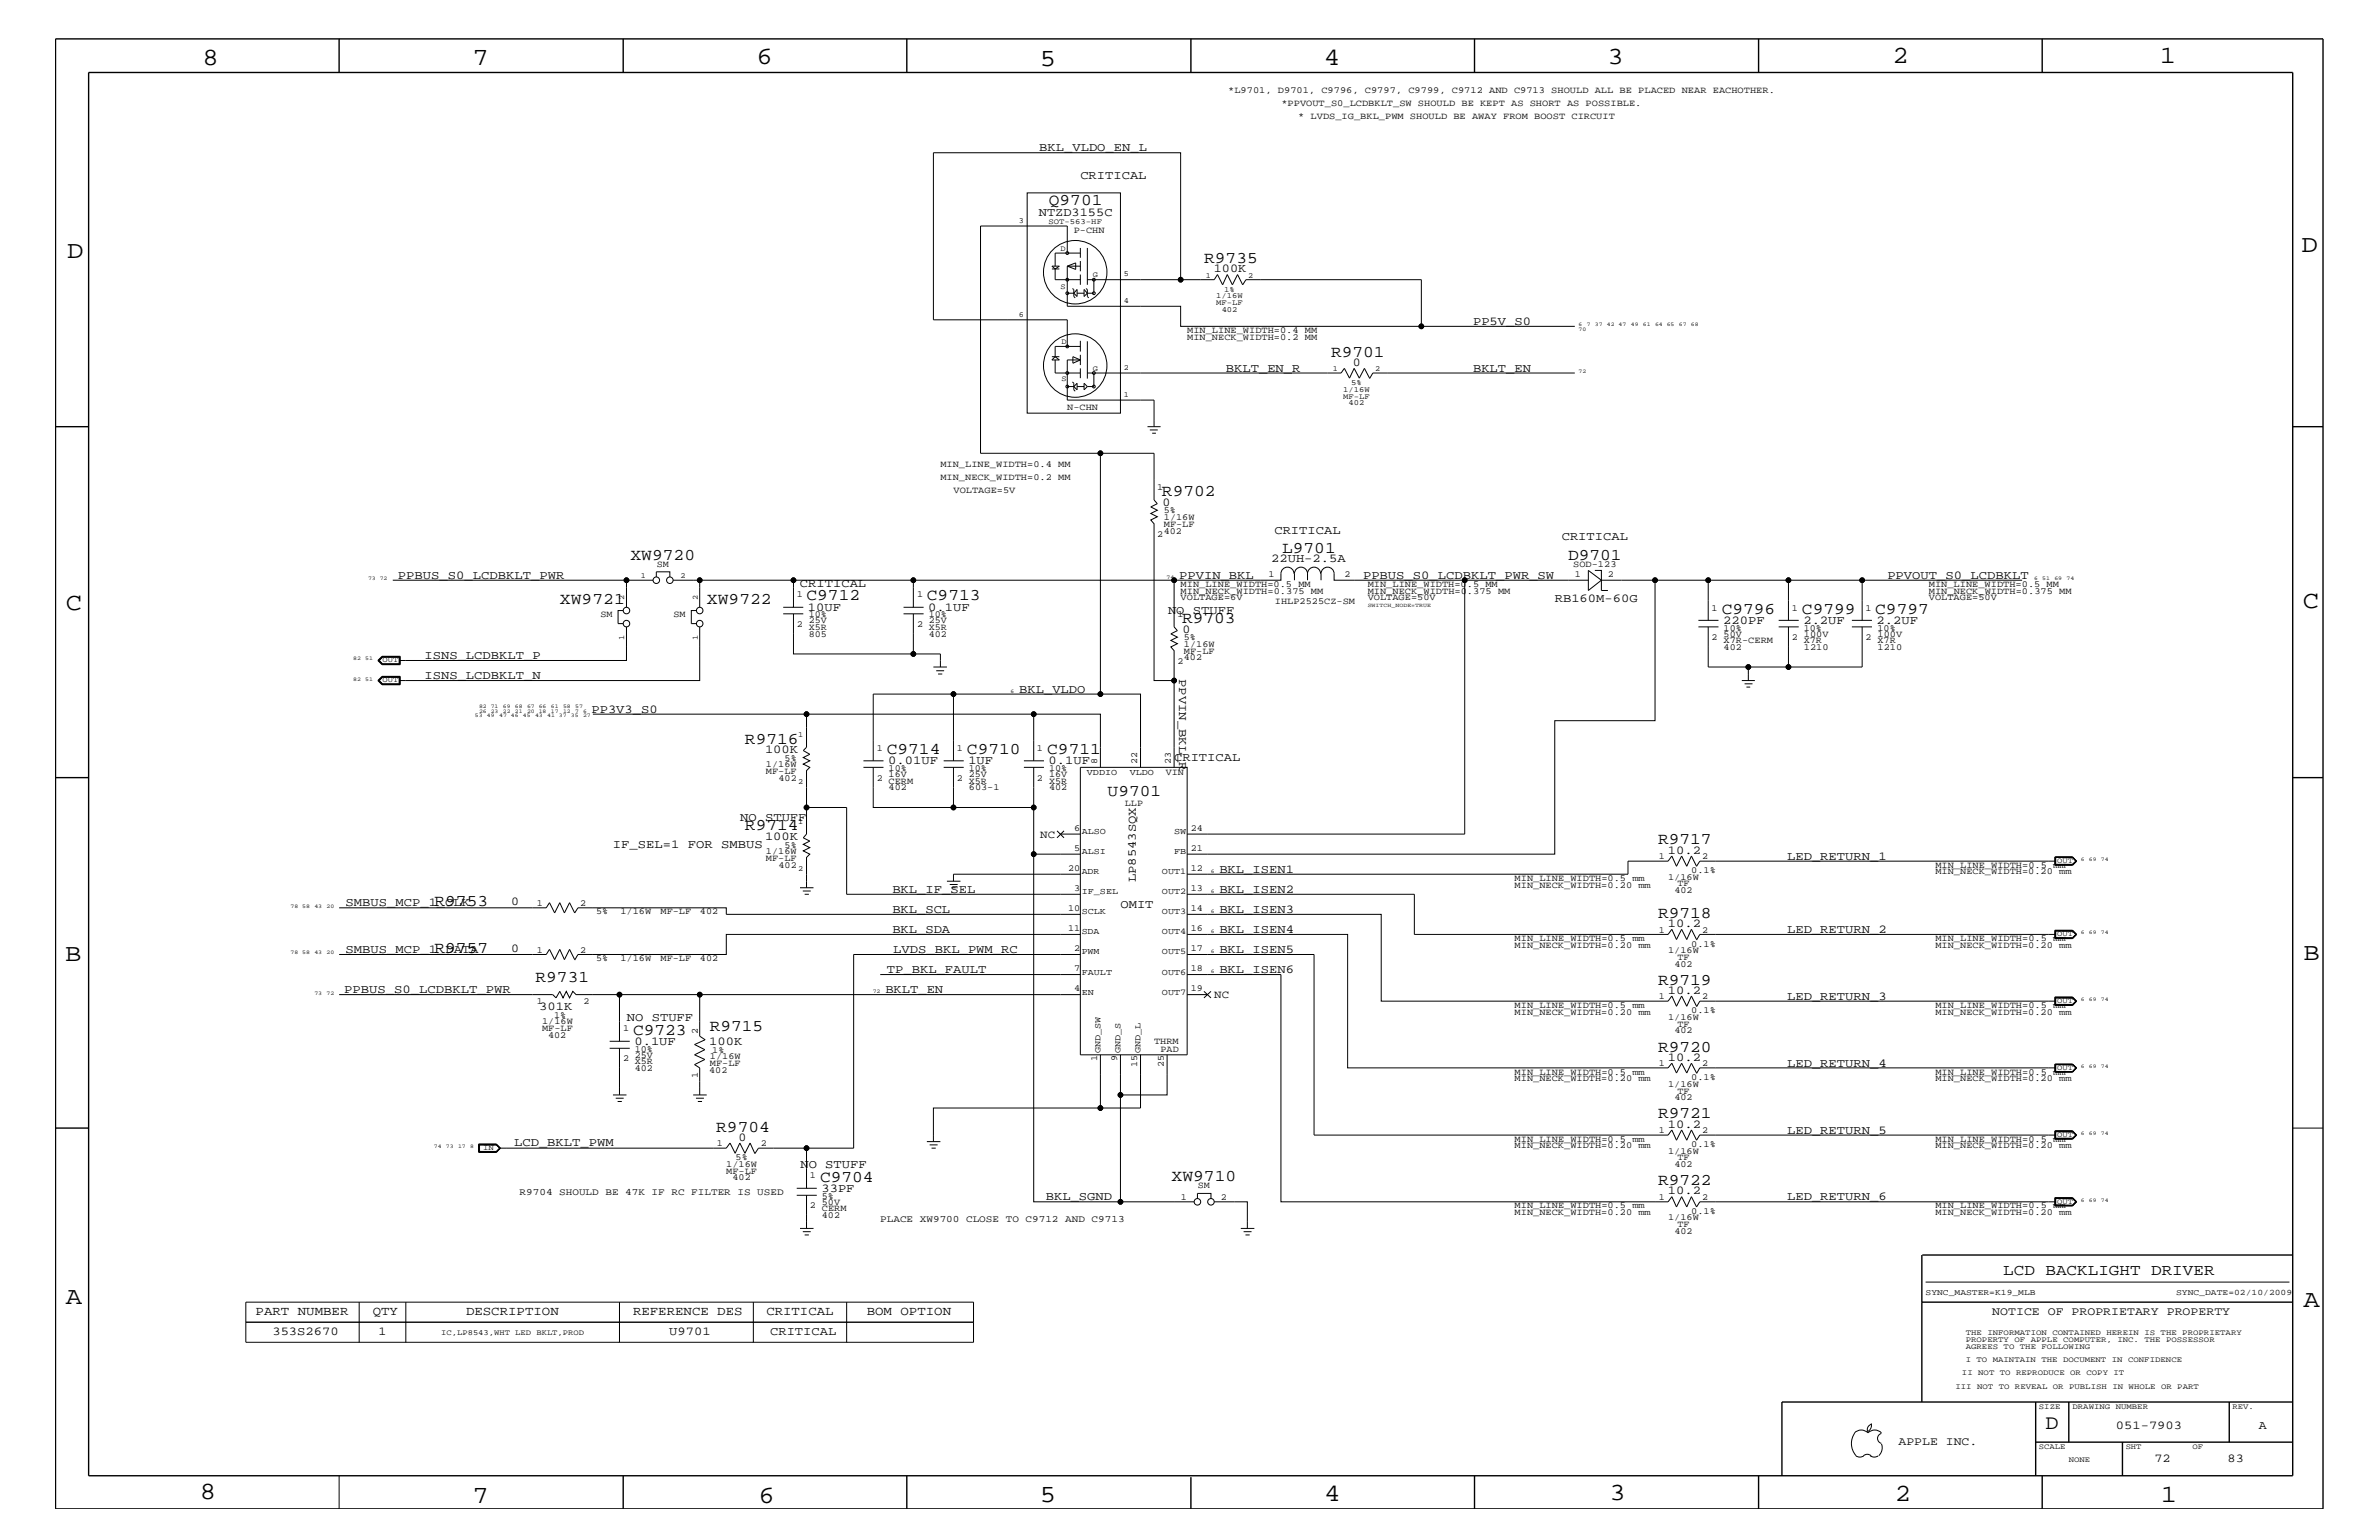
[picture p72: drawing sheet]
<svg xmlns="http://www.w3.org/2000/svg" width="432mm" height="279mm" viewBox="0 0 432 279" stroke-linecap="round" stroke-linejoin="round" font-family="sans-serif">
<defs><g id="words">
<g font-size="4.5">
<text x="36.7" y="11.7">8</text>
<text x="85.8" y="11.7">7</text>
<text x="137.3" y="11.5">6</text>
<text x="240.3" y="11.7">4</text>
<text x="291.8" y="11.5">3</text>
<text x="343.5" y="11.5">2</text>
<text x="392" y="11.5">1</text>
<text x="188.7" y="12.1">5</text>
<text x="12.2" y="46.8">D</text>
<text x="417.7" y="45.7">D</text>
<text x="11.9" y="110.6">C</text>
<text x="418" y="110.3">C</text>
<text x="11.9" y="174.3">B</text>
<text x="418.1" y="174.2">B</text>
<text x="11.9" y="236.7">A</text>
<text x="418.1" y="237.1">A</text>
<text x="36.2" y="271.9">8</text>
<text x="85.8" y="272.7">7</text>
<text x="137.7" y="272.7">6</text>
<text x="188.7" y="272.5">5</text>
<text x="240.4" y="272.3">4</text>
<text x="292.1" y="272.2">3</text>
<text x="343.9" y="272.3">2</text>
<text x="392.2" y="272.6">1</text>
</g>
<text font-size="3.7" x="371.3" y="259.3">D</text>
<g font-size="3">
<text x="190.4" y="37.2">Q9701</text>
<text x="218.6" y="47.7">R9735</text>
<text x="241.6" y="64.7">R9701</text>
<text x="210.9" y="90">R9702</text>
<text x="114.4" y="101.5">XW9720</text>
<text x="232.7" y="100.4">L9701</text>
<text x="284.6" y="101.5">D9701</text>
<text x="101.6" y="109.5">XW9721</text>
<text x="128.3" y="109.5">XW9722</text>
<text x="146.4" y="108.9">C9712</text>
<text x="168.2" y="108.9">C9713</text>
<text x="214.5" y="113.1">R9703</text>
<text x="312.5" y="111.4">C9796</text>
<text x="327.1" y="111.4">C9799</text>
<text x="340.4" y="111.4">C9797</text>
<text x="135.2" y="134.9">R9716</text>
<text x="161" y="136.8">C9714</text>
<text x="175.5" y="136.8">C9710</text>
<text x="190.1" y="136.8">C9711</text>
<text x="201" y="144.5">U9701</text>
<text x="135.2" y="150.7">R9714</text>
<text x="300.9" y="153.2">R9717</text>
<text x="78.9" y="164.4">R9753</text>
<text x="300.9" y="166.5">R9718</text>
<text x="78.9" y="172.8">R9757</text>
<text x="97.2" y="178.3">R9731</text>
<text x="300.9" y="178.7">R9719</text>
<text x="114.9" y="187.7">C9723</text>
<text x="128.8" y="187.1">R9715</text>
<text x="300.9" y="190.8">R9720</text>
<text x="300.9" y="202.9">R9721</text>
<text x="130" y="205.3">R9704</text>
<text x="148.8" y="214.4">C9704</text>
<text x="212.6" y="214.2">XW9710</text>
<text x="300.9" y="215">R9722</text>
</g>
<text font-size="2.9" x="363.6" y="231.3">LCD BACKLIGHT DRIVER</text>
<g font-size="2.3">
<text x="46.4" y="238.6">PART NUMBER</text>
<text x="67.6" y="238.6">QTY</text>
<text x="84.6" y="238.6">DESCRIPTION</text>
<text x="114.9" y="238.6">REFERENCE DES</text>
<text x="139.1" y="238.6">CRITICAL</text>
<text x="157.3" y="238.6">BOM OPTION</text>
</g>
<g font-size="2.2">
<text x="188.6" y="27.5">BKL_VLDO_EN_L</text>
<text x="196.1" y="32.5">CRITICAL</text>
<text x="188.6" y="39.1">NTZD3155C</text>
<text x="220.3" y="49.4">100K</text>
<text x="267.4" y="59">PP5V_S0</text>
<text x="222.5" y="67.5">BKLT_EN_R</text>
<text x="245.6" y="66.4">0</text>
<text x="267.4" y="67.5">BKLT_EN</text>
<text x="211" y="91.8">0</text>
<text x="231.3" y="96.8">CRITICAL</text>
<text x="283.5" y="98">CRITICAL</text>
<text x="72.2" y="105">PPBUS_S0_LCDBKLT_PWR</text>
<text x="145.2" y="106.5">CRITICAL</text>
<text x="214" y="105">PPVIN_BKL</text>
<text x="230.7" y="102.1">22UH-2.5A</text>
<text x="247.4" y="105">PPBUS_S0_LCDBKLT_PWR_SW</text>
<text x="342.6" y="105">PPVOUT_S0_LCDBKLT</text>
<text x="146.6" y="110.8">10UF</text>
<text x="168.5" y="110.8">0.1UF</text>
<text x="212" y="111.4">NO STUFF</text>
<text x="282.2" y="109.2">RB160M-60G</text>
<text x="312.8" y="113.1">220PF</text>
<text x="327.3" y="113.1">2.2UF</text>
<text x="340.6" y="113.1">2.2UF</text>
<text x="77" y="119.6">ISNS_LCDBKLT_P</text>
<text x="214.6" y="114.8">0</text>
<text x="77" y="123.2">ISNS_LCDBKLT_N</text>
<text x="185" y="125.7">BKL_VLDO</text>
<text x="214" y="123.2" transform="rotate(90 214 123.2)">PPVIN_BKL_R</text>
<text x="107.4" y="129.3">PP3V3_S0</text>
<text x="138.9" y="136.7">100K</text>
<text x="161.2" y="138.6">0.01UF</text>
<text x="175.8" y="138.6">1UF</text>
<text x="190.3" y="138.6">0.1UF</text>
<text x="213.1" y="138">CRITICAL</text>
<text x="134.4" y="149">NO STUFF</text>
<text x="111.3" y="153.8">IF_SEL=1 FOR SMBUS</text>
<text x="138.9" y="152.4">100K</text>
<text x="302.7" y="154.9">10.2</text>
<text x="324.4" y="156">LED_RETURN_1</text>
<text x="162" y="162">BKL_IF_SEL</text>
<text x="206.2" y="160" transform="rotate(-90 206.2 160)">LP8543SQX</text>
<text x="221.3" y="162">BKL_ISEN2</text>
<text x="221.3" y="158.4">BKL_ISEN1</text>
<text x="62.7" y="164.5">SMBUS_MCP_1_CLK</text>
<text x="92.8" y="164.2">0</text>
<text x="162" y="165.6">BKL_SCL</text>
<text x="203.4" y="164.7">OMIT</text>
<text x="221.3" y="165.6">BKL_ISEN3</text>
<text x="62.7" y="172.9">SMBUS_MCP_1_DATA</text>
<text x="92.8" y="172.7">0</text>
<text x="162" y="169.3">BKL_SDA</text>
<text x="162.1" y="172.9">LVDS_BKL_PWM_RC</text>
<text x="221.3" y="172.9">BKL_ISEN5</text>
<text x="221.3" y="169.3">BKL_ISEN4</text>
<text x="302.7" y="168.2">10.2</text>
<text x="324.4" y="169.3">LED_RETURN_2</text>
<text x="161" y="176.6">TP_BKL_FAULT</text>
<text x="221.3" y="176.6">BKL_ISEN6</text>
<text x="62.5" y="180.2">PPBUS_S0_LCDBKLT_PWR</text>
<text x="97.9" y="183.2">301K</text>
<text x="113.8" y="185.3">NO STUFF</text>
<text x="160.7" y="180.2">BKLT_EN</text>
<text x="302.7" y="180.4">10.2</text>
<text x="324.4" y="181.4">LED_RETURN_3</text>
<text x="115.1" y="189.5">0.1UF</text>
<text x="128.7" y="189.7">100K</text>
<text x="302.7" y="192.5">10.2</text>
<text x="324.4" y="193.6">LED_RETURN_4</text>
<text x="93.3" y="207.9">LCD_BKLT_PWM</text>
<text x="134.1" y="207">0</text>
<text x="302.7" y="204.6">10.2</text>
<text x="324.4" y="205.7">LED_RETURN_5</text>
<text x="145.3" y="211.9">NO STUFF</text>
<text x="149.1" y="216.2">33PF</text>
<text x="189.8" y="217.8">BKL_SGND</text>
<text x="302.7" y="216.7">10.2</text>
<text x="324.4" y="217.8">LED_RETURN_6</text>
<text x="49.4" y="242.3">353S2670</text>
<text x="68.7" y="242.3">1</text>
<text x="121.5" y="242.3">U9701</text>
<text x="139.8" y="242.3">CRITICAL</text>
<text x="384" y="259.3">051-7903</text>
<text x="410" y="259.3">A</text>
<text x="391" y="265.3">72</text>
<text x="404.3" y="265.3">83</text>
</g>
<g font-size="2.1">
<text x="361.6" y="238.6">NOTICE OF PROPRIETARY PROPERTY</text>
<text x="344.6" y="262.2">APPLE INC.</text>
</g>
<g font-size="2">
<text x="188.8" y="152">NC</text>
<text x="220.4" y="181">NC</text>
</g>
<g font-size="1.8">
<text x="94.3" y="216.9">R9704 SHOULD BE 47K IF RC FILTER IS USED</text>
<text x="159.8" y="221.7">PLACE XW9700 CLOSE TO C9712 AND C9713</text>
</g>
<g font-size="1.7">
<text x="222.9" y="16.8">*L9701, D9701, C9796, C9797, C9799, C9712 AND C9713 SHOULD ALL BE PLACED NEAR EACHOTHER.</text>
<text x="232.6" y="19.2">*PPVOUT_S0_LCDBKLT_SW SHOULD BE KEPT AS SHORT AS POSSIBLE.</text>
<text x="235.6" y="21.6">* LVDS_IG_BKL_PWM SHOULD BE AWAY FROM BOOST CIRCUIT</text>
<text x="194.9" y="42.3">P-CHN</text>
<text x="215.5" y="60.4">MIN_LINE_WIDTH=0.4 MM</text>
<text x="215.5" y="61.7">MIN_NECK_WIDTH=0.2 MM</text>
<text x="193.7" y="74.4">N-CHN</text>
<text x="170.7" y="87.1">MIN_NECK_WIDTH=0.2 MM</text>
<text x="170.7" y="84.7">MIN_LINE_WIDTH=0.4 MM</text>
<text x="173.1" y="89.5">VOLTAGE=5V</text>
<text x="210.1" y="88.9">1</text>
<text x="211.2" y="94.3">1/16W</text>
<text x="211.2" y="95.6">MF-LF</text>
<text x="211.2" y="93.2">5%</text>
<text x="210.1" y="97.4">2</text>
<text x="211.2" y="96.8">402</text>
<text x="119.2" y="102.9">SM</text>
<text x="214.3" y="107.7">MIN_NECK_WIDTH=0.375 MM</text>
<text x="214.3" y="106.5">MIN_LINE_WIDTH=0.5 MM</text>
<text x="230.2" y="104.7">1</text>
<text x="244" y="104.7">2</text>
<text x="248.2" y="106.5">MIN_LINE_WIDTH=0.5 MM</text>
<text x="248.2" y="107.7">MIN_NECK_WIDTH=0.375 MM</text>
<text x="285.5" y="102.9">SOD-123</text>
<text x="285.8" y="104.7">1</text>
<text x="291.8" y="104.7">2</text>
<text x="350.1" y="107.7">MIN_NECK_WIDTH=0.375 MM</text>
<text x="350.1" y="106.5">MIN_LINE_WIDTH=0.5 MM</text>
<text x="109" y="112">SM</text>
<text x="122.3" y="112">SM</text>
<text x="144.6" y="108.3">1</text>
<text x="144.6" y="113.7">2</text>
<text x="146.8" y="113.1">25V</text>
<text x="146.8" y="112">10%</text>
<text x="166.5" y="108.3">1</text>
<text x="166.5" y="113.7">2</text>
<text x="168.6" y="113.1">25V</text>
<text x="168.6" y="112">10%</text>
<text x="213.7" y="112">1</text>
<text x="214.3" y="108.9">VOLTAGE=6V</text>
<text x="231.4" y="109.7">IHLP2525CZ-SM</text>
<text x="248.2" y="108.9">VOLTAGE=50V</text>
<text x="310.6" y="110.8">1</text>
<text x="325.2" y="110.8">1</text>
<text x="338.6" y="110.8">1</text>
<text x="350.1" y="108.9">VOLTAGE=50V</text>
<text x="146.8" y="114.2">X5R</text>
<text x="146.8" y="115.5">805</text>
<text x="168.6" y="115.5">402</text>
<text x="168.6" y="114.2">X5R</text>
<text x="214.9" y="117.4">1/16W</text>
<text x="214.9" y="116.2">5%</text>
<text x="214.9" y="118.6">MF-LF</text>
<text x="214.9" y="119.8">402</text>
<text x="310.6" y="116.2">2</text>
<text x="312.8" y="115.5">50V</text>
<text x="312.8" y="114.4">10%</text>
<text x="312.8" y="116.7">X7R-CERM</text>
<text x="312.8" y="117.9">402</text>
<text x="325.2" y="116.2">2</text>
<text x="327.4" y="115.5">100V</text>
<text x="327.4" y="114.4">10%</text>
<text x="327.4" y="116.7">X7R</text>
<text x="327.4" y="117.9">1210</text>
<text x="338.6" y="116.2">2</text>
<text x="340.8" y="115.5">100V</text>
<text x="340.8" y="114.4">10%</text>
<text x="340.8" y="117.9">1210</text>
<text x="340.8" y="116.7">X7R</text>
<text x="213.7" y="120.4">2</text>
<text x="159.2" y="136.2">1</text>
<text x="173.7" y="136.2">1</text>
<text x="188.2" y="136.2">1</text>
<text x="139" y="139.2">1/16W</text>
<text x="139" y="140.4">MF-LF</text>
<text x="141.3" y="141.7">402</text>
<text x="142.4" y="138">5%</text>
<text x="159.2" y="141.7">2</text>
<text x="161.3" y="140.9">16V</text>
<text x="161.3" y="139.8">10%</text>
<text x="161.3" y="143.4">402</text>
<text x="161.3" y="142.2">CERM</text>
<text x="173.7" y="141.7">2</text>
<text x="175.9" y="140.9">25V</text>
<text x="175.9" y="139.8">10%</text>
<text x="175.9" y="143.4">603-1</text>
<text x="175.9" y="142.2">X5R</text>
<text x="188.2" y="141.7">2</text>
<text x="190.4" y="142.2">X5R</text>
<text x="190.4" y="143.4">402</text>
<text x="190.4" y="139.8">10%</text>
<text x="190.4" y="140.9">16V</text>
<text x="199.1" y="138.6" transform="rotate(-90 199.1 138.6)">8</text>
<text x="206.4" y="138.6" transform="rotate(-90 206.4 138.6)">22</text>
<text x="211.6" y="140.7">VIN</text>
<text x="212.5" y="138.6" transform="rotate(-90 212.5 138.6)">23</text>
<text x="204.2" y="146.2">LLP</text>
<text x="139" y="155">1/16W</text>
<text x="142.4" y="153.8">5%</text>
<text x="195" y="154.4">5</text>
<text x="195" y="150.7">6</text>
<text x="216.2" y="150.7">24</text>
<text x="216.2" y="154.4">21</text>
<text x="301.1" y="155.8">1</text>
<text x="308.9" y="155.8">2</text>
<text x="139" y="156.2">MF-LF</text>
<text x="141.3" y="157.4">402</text>
<text x="193.9" y="158">20</text>
<text x="195" y="161.7">3</text>
<text x="216.2" y="158">12</text>
<text x="216.2" y="161.7">13</text>
<text x="274.9" y="161.1">MIN_NECK_WIDTH=0.20 mm</text>
<text x="274.9" y="159.9">MIN_LINE_WIDTH=0.5 mm</text>
<text x="302.8" y="159.6">1/16W</text>
<text x="303.9" y="162">402</text>
<text x="304.5" y="160.8">TF</text>
<text x="307" y="158.4">0.1%</text>
<text x="351.3" y="158.6">MIN_NECK_WIDTH=0.20 mm</text>
<text x="351.3" y="157.4">MIN_LINE_WIDTH=0.5 mm</text>
<text x="97.5" y="164.4">1</text>
<text x="105.3" y="164.4">2</text>
<text x="108.2" y="165.9">5%</text>
<text x="112.6" y="165.9">1/16W</text>
<text x="119.9" y="165.9">MF-LF</text>
<text x="127" y="165.9">402</text>
<text x="193.9" y="165.3">10</text>
<text x="216.2" y="165.3">14</text>
<text x="97.5" y="172.8">1</text>
<text x="105.3" y="172.8">2</text>
<text x="193.9" y="168.9">11</text>
<text x="195" y="172.6">2</text>
<text x="216.2" y="168.9">16</text>
<text x="216.2" y="172.6">17</text>
<text x="274.9" y="172">MIN_NECK_WIDTH=0.20 mm</text>
<text x="274.9" y="170.7">MIN_LINE_WIDTH=0.5 mm</text>
<text x="301.1" y="169.2">1</text>
<text x="302.8" y="172.9">1/16W</text>
<text x="307" y="171.7">0.1%</text>
<text x="308.9" y="169.2">2</text>
<text x="351.3" y="172">MIN_NECK_WIDTH=0.20 mm</text>
<text x="351.3" y="170.7">MIN_LINE_WIDTH=0.5 mm</text>
<text x="108.2" y="174.4">5%</text>
<text x="112.6" y="174.4">1/16W</text>
<text x="119.9" y="174.4">MF-LF</text>
<text x="127" y="174.4">402</text>
<text x="195" y="179.9">4</text>
<text x="195" y="176.2">7</text>
<text x="216.2" y="176.2">18</text>
<text x="216.2" y="179.9">19</text>
<text x="303.9" y="175.4">402</text>
<text x="304.5" y="174.2">TF</text>
<text x="97.5" y="182.2">1</text>
<text x="98.4" y="185.9">1/16W</text>
<text x="100.6" y="184.7">1%</text>
<text x="105.9" y="182.2">2</text>
<text x="274.9" y="182.9">MIN_LINE_WIDTH=0.5 mm</text>
<text x="274.9" y="184.1">MIN_NECK_WIDTH=0.20 mm</text>
<text x="301.1" y="181.3">1</text>
<text x="302.8" y="185">1/16W</text>
<text x="307" y="183.8">0.1%</text>
<text x="308.9" y="181.3">2</text>
<text x="351.3" y="184.1">MIN_NECK_WIDTH=0.20 mm</text>
<text x="351.3" y="182.9">MIN_LINE_WIDTH=0.5 mm</text>
<text x="98.4" y="187.1">MF-LF</text>
<text x="99.5" y="188.3">402</text>
<text x="113.1" y="187.1">1</text>
<text x="115.2" y="191.9">25V</text>
<text x="115.2" y="190.8">10%</text>
<text x="126.7" y="187.6" transform="rotate(-90 126.7 187.6)">2</text>
<text x="129.3" y="191">1%</text>
<text x="209.5" y="189.4">THRM</text>
<text x="210.7" y="190.8">PAD</text>
<text x="303.9" y="187.5">402</text>
<text x="304.5" y="186.3">TF</text>
<text x="113.1" y="192.6">2</text>
<text x="115.2" y="194.3">402</text>
<text x="115.2" y="193.1">X5R</text>
<text x="126.7" y="195.5" transform="rotate(-90 126.7 195.5)">1</text>
<text x="128.7" y="194.7">402</text>
<text x="128.9" y="193.4">MF-LF</text>
<text x="128.9" y="192.2">1/16W</text>
<text x="199.1" y="192.5" transform="rotate(-90 199.1 192.5)">1</text>
<text x="202.8" y="192.5" transform="rotate(-90 202.8 192.5)">9</text>
<text x="206.4" y="193.6" transform="rotate(-90 206.4 193.6)">15</text>
<text x="211.2" y="193.6" transform="rotate(-90 211.2 193.6)">25</text>
<text x="274.9" y="195">MIN_LINE_WIDTH=0.5 mm</text>
<text x="274.9" y="196.2">MIN_NECK_WIDTH=0.20 mm</text>
<text x="301.1" y="193.4">1</text>
<text x="302.8" y="197.2">1/16W</text>
<text x="307" y="195.9">0.1%</text>
<text x="308.9" y="193.4">2</text>
<text x="351.3" y="196.2">MIN_NECK_WIDTH=0.20 mm</text>
<text x="351.3" y="195">MIN_LINE_WIDTH=0.5 mm</text>
<text x="303.9" y="199.6">402</text>
<text x="304.5" y="198.4">TF</text>
<text x="130.1" y="208">1</text>
<text x="138.1" y="208">2</text>
<text x="274.9" y="208.3">MIN_NECK_WIDTH=0.20 mm</text>
<text x="274.9" y="207.1">MIN_LINE_WIDTH=0.5 mm</text>
<text x="301.1" y="205.5">1</text>
<text x="302.8" y="209.3">1/16W</text>
<text x="307" y="208.1">0.1%</text>
<text x="308.9" y="205.5">2</text>
<text x="351.3" y="208.3">MIN_NECK_WIDTH=0.20 mm</text>
<text x="351.3" y="207.1">MIN_LINE_WIDTH=0.5 mm</text>
<text x="131.8" y="213">MF-LF</text>
<text x="131.8" y="211.7">1/16W</text>
<text x="133" y="214.2">402</text>
<text x="133.5" y="210.5">5%</text>
<text x="147" y="213.8">1</text>
<text x="217.4" y="215.6">SM</text>
<text x="303.9" y="211.7">402</text>
<text x="304.5" y="210.5">TF</text>
<text x="147" y="219.2">2</text>
<text x="149.2" y="220.9">402</text>
<text x="149.2" y="219.7">CERM</text>
<text x="149.2" y="218.6">50V</text>
<text x="149.2" y="217.5">5%</text>
<text x="214.3" y="217.7">1</text>
<text x="221.6" y="217.7">2</text>
<text x="274.9" y="219.2">MIN_LINE_WIDTH=0.5 mm</text>
<text x="274.9" y="220.4">MIN_NECK_WIDTH=0.20 mm</text>
<text x="301.1" y="217.7">1</text>
<text x="302.8" y="221.4">1/16W</text>
<text x="307" y="220.2">0.1%</text>
<text x="308.9" y="217.7">2</text>
<text x="351.3" y="219.2">MIN_LINE_WIDTH=0.5 mm</text>
<text x="351.3" y="220.4">MIN_NECK_WIDTH=0.20 mm</text>
<text x="303.9" y="223.9">402</text>
<text x="304.5" y="222.6">TF</text>
</g>
<g font-size="1.6">
<text x="197.3" y="140.7">VDDIO</text>
<text x="205.1" y="140.7">VLDO</text>
<text x="196.3" y="155">ALSI</text>
<text x="196.3" y="151.3">ALSO</text>
<text x="213.1" y="155">FB</text>
<text x="213.1" y="151.3">SW</text>
<text x="196.3" y="158.6">ADR</text>
<text x="210.9" y="158.6">OUT1</text>
<text x="196.3" y="165.9">SCLK</text>
<text x="196.3" y="162.2">IF_SEL</text>
<text x="210.9" y="162.2">OUT2</text>
<text x="210.9" y="165.9">OUT3</text>
<text x="196.3" y="173.2">PWM</text>
<text x="196.3" y="169.5">SDA</text>
<text x="210.9" y="169.5">OUT4</text>
<text x="210.9" y="173.2">OUT5</text>
<text x="196.3" y="176.8">FAULT</text>
<text x="210.9" y="176.8">OUT6</text>
<text x="196.3" y="180.5">EN</text>
<text x="210.9" y="180.5">OUT7</text>
<text x="199.7" y="191.1" transform="rotate(-90 199.7 191.1)">GND_SW</text>
<text x="203.4" y="191.1" transform="rotate(-90 203.4 191.1)">GND_S</text>
<text x="207" y="191.1" transform="rotate(-90 207 191.1)">GND_L</text>
</g>
<g font-size="1.5">
<text x="349.5" y="235">SYNC_MASTER=K19_MLB</text>
<text x="395" y="235">SYNC_DATE=02/10/2009</text>
</g>
<g font-size="1.4">
<text x="184.9" y="40.4">3</text>
<text x="190.3" y="40.6">SOT-563-HF</text>
<text x="192.5" y="45.5">D</text>
<text x="192.5" y="52.4">S</text>
<text x="198.3" y="50.2">G</text>
<text x="204" y="50.2">5</text>
<text x="218.9" y="50.4">1</text>
<text x="222.2" y="52.9">1%</text>
<text x="226.6" y="50.4">2</text>
<text x="184.9" y="57.4">6</text>
<text x="204" y="55">4</text>
<text x="220.8" y="55.3">MF-LF</text>
<text x="220.8" y="54.1">1/16W</text>
<text x="221.7" y="56.6">402</text>
<text x="192.7" y="62.3">D</text>
<text x="192.7" y="69.2">S</text>
<text x="198.3" y="67.3">G</text>
<text x="204" y="67.1">2</text>
<text x="204" y="72">1</text>
<text x="241.9" y="67.3">1</text>
<text x="243.8" y="71.1">1/16W</text>
<text x="245.2" y="69.9">5%</text>
<text x="249.6" y="67.3">2</text>
<text x="243.8" y="72.3">MF-LF</text>
<text x="244.8" y="73.5">402</text>
<text x="116.3" y="104.9">1</text>
<text x="123.5" y="104.9">2</text>
<text x="113.3" y="108.8" transform="rotate(-90 113.3 108.8)">2</text>
<text x="126.7" y="108.8" transform="rotate(-90 126.7 108.8)">2</text>
<text x="113.3" y="116.1" transform="rotate(-90 113.3 116.1)">1</text>
<text x="126.7" y="116.1" transform="rotate(-90 126.7 116.1)">1</text>
<text x="69.4" y="120.2">OUT</text>
<text x="69.4" y="123.8">OUT</text>
<text x="144.9" y="133.8">1</text>
<text x="144.9" y="142.3">2</text>
<text x="144.9" y="149.5">1</text>
<text x="144.9" y="158">2</text>
<text x="373.4" y="156.6">OUT</text>
<text x="373.4" y="169.9">OUT</text>
<text x="373.4" y="182.1">OUT</text>
<text x="373.4" y="194.2">OUT</text>
<text x="87.7" y="208.7">IN</text>
<text x="373.4" y="206.3">OUT</text>
<text x="373.4" y="218.4">OUT</text>
<text x="80.1" y="242.3">IC,LP8543,WHT LED BKLT,PROD</text>
<text x="356.8" y="242.3">THE INFORMATION CONTAINED HEREIN IS THE PROPRIETARY</text>
<text x="356.8" y="243.5">PROPERTY OF APPLE COMPUTER, INC. THE POSSESSOR</text>
<text x="356.8" y="244.7">AGREES TO THE FOLLOWING</text>
<text x="354.9" y="252">III NOT TO REVEAL OR PUBLISH IN WHOLE OR PART</text>
<text x="356.1" y="249.5">II NOT TO REPRODUCE OR COPY IT</text>
<text x="356.8" y="247.1">I TO MAINTAIN THE DOCUMENT IN CONFIDENCE</text>
<text x="370.1" y="255.6">SIZE</text>
<text x="376.2" y="255.6">DRAWING NUMBER</text>
<text x="405.2" y="255.6">REV.</text>
<text x="370.1" y="262.9">SCALE</text>
<text x="385.8" y="262.9">SHT</text>
<text x="397.9" y="262.9">OF</text>
<text x="375.5" y="265.3">NONE</text>
</g>
<g font-size="1">
<text x="286.5" y="59.2">6</text>
<text x="288" y="59.2">7</text>
<text x="289.5" y="59.2">37</text>
<text x="291.7" y="59.2">42 47</text>
<text x="296" y="59.2">49</text>
<text x="298.2" y="59.2">61</text>
<text x="300.4" y="59.2">64 65</text>
<text x="304.7" y="59.2">67</text>
<text x="306.9" y="59.2">68</text>
<text x="286.5" y="60.1">70</text>
<text x="286.5" y="67.7">72</text>
<text x="66.8" y="105.3">73 72</text>
<text x="211.8" y="105">74</text>
<text x="369.2" y="105.3">6</text>
<text x="370.7" y="105.3">51</text>
<text x="372.9" y="105.3">69</text>
<text x="375.1" y="105.3">74</text>
<text x="248.2" y="110.2">SWITCH_NODE=TRUE</text>
<text x="64.1" y="119.8">82</text>
<text x="66.3" y="119.8">51</text>
<text x="64.1" y="123.5">82</text>
<text x="66.3" y="123.5">51</text>
<text x="183.4" y="125.7">6</text>
<text x="86.2" y="130.2">53</text>
<text x="87" y="129.3">26 23</text>
<text x="87" y="128.4">82 71</text>
<text x="88.4" y="130.2">49</text>
<text x="90.6" y="130.2">47 46</text>
<text x="91.3" y="129.3">22</text>
<text x="91.3" y="128.4">69</text>
<text x="93.5" y="129.3">21</text>
<text x="93.5" y="128.4">68</text>
<text x="94.9" y="130.2">45</text>
<text x="95.7" y="129.3">20 18</text>
<text x="95.7" y="128.4">67 66</text>
<text x="97.1" y="130.2">43</text>
<text x="99.3" y="130.2">41 37</text>
<text x="100" y="129.3">17</text>
<text x="100" y="128.4">61</text>
<text x="102.2" y="129.3">12</text>
<text x="102.2" y="128.4">58</text>
<text x="103.6" y="130.2">35</text>
<text x="104.4" y="129.3">7</text>
<text x="104.4" y="128.4">57</text>
<text x="105.8" y="130.2">27</text>
<text x="105.8" y="129.3">6</text>
<text x="219.8" y="162">6</text>
<text x="219.8" y="158.4">6</text>
<text x="377.7" y="156.2">6</text>
<text x="379.1" y="156.2">69</text>
<text x="381.3" y="156.2">74</text>
<text x="52.7" y="164.7">78 58</text>
<text x="57.1" y="164.7">43</text>
<text x="59.3" y="164.7">20</text>
<text x="219.8" y="165.6">6</text>
<text x="52.7" y="173.2">78 58</text>
<text x="57.1" y="173.2">43</text>
<text x="59.3" y="173.2">20</text>
<text x="219.8" y="172.9">6</text>
<text x="219.8" y="169.3">6</text>
<text x="377.7" y="169.5">6</text>
<text x="379.1" y="169.5">69</text>
<text x="381.3" y="169.5">74</text>
<text x="219.8" y="176.6">6</text>
<text x="57.1" y="180.5">73</text>
<text x="59.3" y="180.5">72</text>
<text x="158.4" y="180.2">72</text>
<text x="377.7" y="181.6">6</text>
<text x="379.1" y="181.6">69</text>
<text x="381.3" y="181.6">74</text>
<text x="377.7" y="193.7">6</text>
<text x="379.1" y="193.7">69</text>
<text x="381.3" y="193.7">74</text>
<text x="78.7" y="208.3">74</text>
<text x="80.9" y="208.3">73</text>
<text x="83.1" y="208.3">17</text>
<text x="85.3" y="208.3">8</text>
<text x="377.7" y="205.9">6</text>
<text x="379.1" y="205.9">69</text>
<text x="381.3" y="205.9">74</text>
<text x="377.7" y="218">6</text>
<text x="379.1" y="218">69</text>
<text x="381.3" y="218">74</text>
</g>
</g></defs>
<g fill="none" stroke="#000" stroke-width=".18">
<path d="M186.4 35h17v40h-17zM190.9 48.3h1.4l-.8 .5zM190.9 48.8h1.4M191.5 48.8v1.9h4.6M193.7 45.9v-4.9h-15.7v41.2h31.5v8.5l.6 .7-1.2 .6 1.2 .6-1.2 .6 1.2 .6-1.2 .5 .6 .7v28.5h3.6v-5.4l-.6-.7 1.2-.6-1.2-.6 1.2-.6-1.2-.6 1.2-.6-.6-.7v-8.4h19.4v-1.2a1.19 1.19 0 0 1 1.2-1.2 1.19 1.19 0 0 1 1.2 1.2M193.7 53.2h1.2l.6 .6v-1.3l-.6 .7M193.7 48.3v7.3h20.6v3.6h43.7M193.7 48.3h2.4M193.7 48.3l1.5-.6v1.2zM194.6 52.4l.3 .1v1.3l.3 .2M195.5 53.2h1.3M196.1 45v1.8"/>
<path d="M196.1 47.4v1.8M196.1 49.8v1.9M196.1 45.9h-4.6v2.4M196.8 52.5l.6 .7-.6 .6zM197.1 52.4l.3 .1v1.3l.2 .2M197.4 50.7h16.9M197.4 45v6.7M198.5 50.7v2.5h-1.1M285.8 59.2h-27.8v-8.5h-31.9l-.5 1-1-1.9-.9 1.9-.9-1.9-.9 1.9-.9-1.9-.6 .9h-6.1v-23h-44.9v30.3h24.3v4.9M190.9 64.7h1.4M191.5 64.7l.8 .6h-1.4zM191.5 65.3v2.4h4.6"/>
<path d="M193.7 70.1h1.2l.6 .6v-1.2l-.6 .6M194.6 69.3l.3 .2v1.2l.3 .3M194.7 64.7l1.4 .6-1.4 .6zM195.5 70.1h1.3M196.1 61.8v2M196.1 64.4v1.8M196.1 66.8v1.8M196.1 65.3h-2.4v7.3h15.8v4.8M196.1 62.9h-4.6v1.8M196.8 69.5l.6 .6-.6 .6zM197.4 67.7h46l.6-.9 .9 1.8 .9-1.8 .9 1.8 1-1.8 .9 1.8M197.4 61.9v6.8"/>
<path d="M198.5 67.7v2.4h-1.1M208.3 77.4h2.4M208.7 78h1.4M209.1 78.6h.7M285.8 67.7h-36.6l-.6 1M199.7 82.2v43.7h7.3v13.3M68.6 119.8l.7-.7h3.3v1.5h-3.3zM69.4 119.2h3.2v1.3h-3.2M69.4 119.2l-.7 .6 .7 .7M71.3 105.3h42.4M72.5 119.2h-3.1l-.6 .6 .6 .6h3.1M72.5 119.2v1.3"/>
<path d="M113.1 110.8h-.9v2.3h.9M113.7 113.7v6.1h-41.2M118.5 105.3h-4.8v4.9M119.1 104.7v-1h2.5v1M122.2 105.3h4.8v4.9M126.4 110.8h-.9v2.3h.9M127 113.7v9.8h-54.5M127 105.3h17M142.2 111.4h3.6M142.2 110.2h3.6M144 111.4v7.2h21.8v-7.2M144 110.2v-4.9h21.8v4.9"/>
<path d="M164 111.4h3.6M164 110.2h3.6M165.8 105.3h47.3M165.8 118.6h4.9v2.4M237.3 104.1a1.19 1.19 0 0 1 1.2-1.2 1.19 1.19 0 0 1 1.2 1.2M237.3 104.1a1.19 1.19 0 0 0-1.2-1.2 1.19 1.19 0 0 0-1.1 1.2v1.2M237.3 104.1v1.2M239.8 105.3v-1.2a1.19 1.19 0 0 1 1.2-1.2 1.19 1.19 0 0 1 1.1 1.2v1.2h46.2M265.9 105.3v46h-50.4M289.5 103.5h1.2v3.6h1.1M290.7 105.3l-2.4-1.8v3.6l2.4-1.8h9.7v25.5h-18.2v24.2h-66.7M300.4 105.3h24.2v7.3"/>
<path d="M308.3 113.7h3.6M308.3 112.6h3.6M310 105.3v7.3M310 113.7v7.3h7.3M322.8 113.7h3.7M322.8 112.6h3.7M324.6 113.7v7.3M324.6 105.3h13.4M336.1 113.7h3.7M336.1 112.6h3.7M338 113.7v7.3h-13.4M367 105.3h-29v7.3"/>
<path d="M69.3 122.7h3.3v1.5h-3.3l-.7-.7zM69.4 122.8h3.2v1.3h-3.2M69.4 122.8l-.7 .7 .7 .6M72.5 122.9h-3.1l-.6 .6 .6 .6h3.1M72.5 122.8v1.3M107.6 129.6h38.8M156.7 139.2h3.7M156.7 138h3.7M158.5 139.2v7.3h14.6v-7.3M169.4 121h2.5M169.9 121.7h1.5M170.3 122.3h.7"/>
<path d="M171.3 139.2h3.6M171.3 138h3.6M173.1 125.9h-14.6v12.1M185.8 139.2h3.7M185.8 138h3.7M187.6 129.6h-41.2v6l-.6 .6 1.2 .6-1.2 .6 1.2 .6-1.2 .6 1.2 .6-.6 .6v11.5l-.6 .7 1.2 .6-1.2 .6 1.2 .6-1.2 .6 1.2 .6-.6 .6v5.5M187.6 129.6h12.1v9.6M187.6 129.6v8.4M187.6 139.2v15.8M196.1 139.2h19.4v52.2h-19.4zM199.7 125.9h-26.6v12.1M213.1 123.5v15.7"/>
<path d="M316.1 123.5h2.4M316.7 124.1h1.4M317 124.7h.7M324.6 121h-7.3v2.5M146.4 146.5h7.3v15.7h42.4M171.9 159.9h2.4M173.1 146.5h14.5M191.9 150.7l1.2 1.3M192.4 151.3h3.7M193.1 150.7l-1.2 1.3M196.1 155h-8.5v63h15.8M196.1 158.6h-23v1.3"/>
<path d="M373 155.5h3.2l.7 .7-.7 .8h-3.2zM373 155.5v1.4h3.2l.7-.7M373 156.8h3.2M373 155.6h3.2M373.1 155.6v1.2M373.1 156.2h-64.6l-.6 1-.9-1.9-.8 1.9-1-1.9-.9 1.9-.9-1.9-.6 .9h-7.3v2.4h-80M376.2 155.5l.7 .7M376.2 155.6l.7 .6M376.2 155.6l.6 .6-.6 .6M376.9 156.2l-.7 .6M61.6 164.7h37.5l.6-.9 1 1.8 .9-1.8 .8 1.8 1-1.8 .9 1.8 .6-.9h26.9v1.2h64.3M61.6 173.2h37.5l.6-1 1 1.9 .9-1.9 .8 1.9 1-1.9 .9 1.9"/>
<path d="M145.2 161.1h2.5M145.7 161.7h1.5M146.1 162.2h.7M159.8 176.8h36.3M172.4 160.5h1.4M172.7 161.1h.8M196.1 173.2h-41.2v35.1h-8.5v7.3M196.1 169.5h-64.3v3.7h-26.9l-.6 1M215.5 165.9h35.2v15.7h52.1l.6-.9 .9 1.9 .9-1.9 1 1.9 .8-1.9 .9 1.9M215.5 169.5h29.1v24.2h58.2l.6-.8 .9 1.8 .9-1.8 1 1.8 .8-1.8 .9 1.8M215.5 176.8h17v41.2h70.3l.6-.9 .9 1.9 .9-1.9 1 1.9 .8-1.9 .9 1.9 .6-1h64.6M215.5 173.2h23v32.7h64.3l.6-.9 .9 1.9 .9-1.9 1 1.9 .8-1.9 .9 1.9 .6-1h64.6"/>
<path d="M215.5 162.2h41.2v7.3h46.1l.6-.9 .9 1.9 .9-1.9 1 1.9 .8-1.9 .9 1.9M218.5 179.9l1.3 1.1M219.8 179.9l-1.3 1.1M373 168.8h3.2l.7 .7-.7 .8h-3.2zM373 168.9h3.2l.7 .6-.7 .7h-3.2zM373.1 168.9h3.1l.6 .6-.6 .6h-3.1zM373.1 169.5h-64.6l-.6 1M61.6 180.5h38.7l.6 .5 .7-1.1 .6 1.1 .6-1.1 .6 1.1 .6-1.1 .6 .6h22.4M110.7 190.2h3.6M110.7 188.9h3.6M111.3 198.7h2.4M111.8 199.2h1.4"/>
<path d="M112.1 199.8h.8M112.4 180.5v8.4M112.4 190.2v8.5M125.8 198.7h2.5M126.3 199.2h1.5M126.7 199.8h.7M127.9 188.7l-1.8 .8 1.8 .9-1.8 1 1.8 .8-1.8 1 .9 .5v5M196.1 180.5h-69.1v7.5l1 .7M199.7 191.4v9.6M203.4 191.4v7.3h8.4v-7.3M203.4 198.7v19.3h13.3M207 191.4v9.6h-37.6v6.1"/>
<path d="M215.5 180.5h3.6M373 180.9h3.2l.7 .7-.7 .8h-3.2zM373 193.1v1.4M373 194.4h3.2M373 193.2h3.2M373 181h3.2M373.1 193.7h-64.6l-.6 1.1M373.1 181v1.2h3.1l.6-.6-.6-.6M373.1 193.2v1.2M373.1 181.6h-64.6l-.6 1.1M376.2 193.1h-3.2v1.4h3.2M376.2 193.1l.7 .6-.7 .8"/>
<path d="M376.2 193.1l.7 .6M376.2 193.2l.7 .5M376.2 193.2l.6 .5-.6 .7M376.2 181l.7 .6M376.9 181.6l-.7-.6h-3.2v1.4M376.9 193.7l-.7 .8M376.9 193.7l-.7 .7M376.9 181.6l-.7 .7h-3.2M376.9 181.6l-.7 .8M86.9 207.5h3.2l.7 .8-.7 .8h-3.2zM87 207.7h3.1M87 207.7v1.2h3.1l.6-.6"/>
<path d="M90.1 207.7l.7 .6M90.1 207.7l.6 .6M90.7 208.3h41.1l.7-.9 .9 1.8 .9-1.8 .9 1.8 .9-1.8 .9 1.8M90.8 208.3l-.7 .7h-3.1M90.8 208.3l-.7 .8M90.8 208.3l-.7-.7h-3.1v1.5M144.6 216.9h3.7M144.6 215.6h3.7M146.4 208.3h-8.7l-.7 1M146.4 216.9v6M168.2 207.1h2.5M168.7 207.7h1.5"/>
<path d="M169.1 208.3h.7M217.3 217.5v-1h2.5v1M220.4 218h6v4.9M373 205.2h3.2l.7 .7-.7 .8h-3.2zM373 217.3h3.2l.7 .7-.7 .8h-3.2zM373 217.4h3.2l.7 .6-.7 .7h-3.2zM373 205.2v1.4h3.2l.7-.7M373 206.5h3.2M373 205.3h3.2l.7 .6M373.1 217.5h3.1l.6 .5-.6 .6h-3.1zM373.1 206.5v-1.2h3.1l.6 .6-.6 .6M376.2 205.2l.7 .7"/>
<path d="M376.9 205.9l-.7 .6M416.1 204.7h5.5M44.6 239.9h132.1M44.6 236.2h132.1v7.3h-132.1zM65.2 236.2v7.3M73.7 236.2v7.3M112.4 236.2v7.3M136.7 236.2v7.3M145.2 222.9h2.5M145.7 223.5h1.5M146.1 224.1h.7M153.7 236.2v7.3"/>
<path d="M225.2 222.9h2.5M225.7 223.5h1.5M226.1 224.1h.7M349.5 232.6h66M336.6 260a1.69 1.69 0 0 1 2.4 0 1.72 1.72 0 0 1 2.5 0M339.6 258.3l.1 .1a1.27 1.27 0 0 1-.7 1.3M339.6 258.4a.99 .99 0 0 0-.6 1.4M61.6 267.7v6.1M336.6 260a3.3 3.3 0 0 0 .3 4.1M336.9 264.1l.7 .3 .7-.3M338.2 264.1l.7-.3 .7 .3M339.5 264.1l.7 .3 .7-.3"/>
<path d="M341.5 260.1a.93 .93 0 0 0-.7 .9 .93 .93 0 0 0 .7 .9M341.5 262l.1 .7a1.99 1.99 0 0 1-.6 1.4"/>
<circle cx="193.7" cy="53.2" r=".25"/>
<circle cx="193.7" cy="45.9" r=".25"/>
<circle cx="193.7" cy="50.7" r=".25"/>
<circle cx="195.2" cy="49.4" r="5.8"/>
<circle cx="198.5" cy="53.2" r=".25"/>
<circle cx="198.5" cy="50.7" r=".25"/>
<circle cx="214.3" cy="50.7" r=".42"/>
<circle cx="258" cy="59.2" r=".42"/>
<circle cx="193.7" cy="70.1" r=".25"/>
<circle cx="193.7" cy="62.9" r=".25"/>
<circle cx="193.7" cy="67.7" r=".25"/>
<circle cx="195.2" cy="66.3" r="5.8"/>
<circle cx="198.5" cy="70.1" r=".25"/>
<circle cx="198.5" cy="67.7" r=".25"/>
<circle cx="199.7" cy="82.2" r=".42"/>
<circle cx="113.7" cy="105.3" r=".42"/>
<circle cx="113.7" cy="113.1" r=".59"/>
<circle cx="113.7" cy="110.8" r=".59"/>
<circle cx="119.1" cy="105.3" r=".59"/>
<circle cx="121.6" cy="105.3" r=".59"/>
<circle cx="127" cy="105.3" r=".42"/>
<circle cx="127" cy="113.1" r=".59"/>
<circle cx="127" cy="110.8" r=".59"/>
<circle cx="144" cy="105.3" r=".42"/>
<circle cx="165.8" cy="118.6" r=".42"/>
<circle cx="165.8" cy="105.3" r=".42"/>
<circle cx="213.1" cy="105.3" r=".42"/>
<circle cx="265.9" cy="105.3" r=".42"/>
<circle cx="300.4" cy="105.3" r=".42"/>
<circle cx="310" cy="105.3" r=".42"/>
<circle cx="324.6" cy="105.3" r=".42"/>
<circle cx="338" cy="105.3" r=".42"/>
<circle cx="146.4" cy="129.6" r=".42"/>
<circle cx="173.1" cy="125.9" r=".42"/>
<circle cx="187.6" cy="129.6" r=".42"/>
<circle cx="199.7" cy="125.9" r=".42"/>
<circle cx="213.1" cy="123.5" r=".42"/>
<circle cx="317.3" cy="121" r=".42"/>
<circle cx="324.6" cy="121" r=".42"/>
<circle cx="146.4" cy="146.5" r=".42"/>
<circle cx="173.1" cy="146.5" r=".42"/>
<circle cx="187.6" cy="146.5" r=".42"/>
<circle cx="187.6" cy="155" r=".42"/>
<circle cx="112.4" cy="180.5" r=".42"/>
<circle cx="127" cy="180.5" r=".42"/>
<circle cx="203.4" cy="198.7" r=".42"/>
<circle cx="146.4" cy="208.3" r=".42"/>
<circle cx="199.7" cy="201" r=".42"/>
<circle cx="203.4" cy="218" r=".42"/>
<circle cx="217.3" cy="218" r=".59"/>
<circle cx="219.8" cy="218" r=".59"/>
</g>
<g fill="none" stroke="#000" stroke-width=".25">
<path d="M10.1 7.1h411.5v266.7h-411.5zM16.1 13.2h400v254.5h-400zM61.6 7.1v6.1M113.1 7.1v6.1M164.6 7.1v6.1M216.2 7.1v6.1M267.6 7.1v6.1M319.2 7.1v6.1M370.7 7.1v6.1M10.1 77.4h6M416.1 77.4h5.5M10.1 141.1h6"/>
<path d="M416.1 141.1h5.5M10.1 204.7h6M348.8 236.2h67.3M348.8 227.7v26.7M348.9 227.7h67.2M369.5 254.4v13.3M375.5 254.4v7.2M404.6 254.4v7.2M416.1 254.4h-92.7v13.3M113.1 267.7v6.1M164.6 267.7v6.1M216.2 268v5.8"/>
<path d="M267.6 267.7v6.1M319.2 267.7v6.1M369.5 261.6h46.6M370.7 267.7v6.1M385.2 261.6v6.1"/>
</g>
<g fill="#000">
<circle cx="214.3" cy="50.7" r=".42"/>
<circle cx="258" cy="59.2" r=".42"/>
<circle cx="199.7" cy="82.2" r=".42"/>
<circle cx="113.7" cy="105.3" r=".42"/>
<circle cx="127" cy="105.3" r=".42"/>
<circle cx="144" cy="105.3" r=".42"/>
<circle cx="165.8" cy="118.6" r=".42"/>
<circle cx="165.8" cy="105.3" r=".42"/>
<circle cx="213.1" cy="105.3" r=".42"/>
<circle cx="265.9" cy="105.3" r=".42"/>
<circle cx="300.4" cy="105.3" r=".42"/>
<circle cx="310" cy="105.3" r=".42"/>
<circle cx="324.6" cy="105.3" r=".42"/>
<circle cx="338" cy="105.3" r=".42"/>
<circle cx="146.4" cy="129.6" r=".42"/>
<circle cx="173.1" cy="125.9" r=".42"/>
<circle cx="187.6" cy="129.6" r=".42"/>
<circle cx="199.7" cy="125.9" r=".42"/>
<circle cx="213.1" cy="123.5" r=".42"/>
<circle cx="317.3" cy="121" r=".42"/>
<circle cx="324.6" cy="121" r=".42"/>
<circle cx="146.4" cy="146.5" r=".42"/>
<circle cx="173.1" cy="146.5" r=".42"/>
<circle cx="187.6" cy="146.5" r=".42"/>
<circle cx="187.6" cy="155" r=".42"/>
<circle cx="112.4" cy="180.5" r=".42"/>
<circle cx="127" cy="180.5" r=".42"/>
<circle cx="203.4" cy="198.7" r=".42"/>
<circle cx="146.4" cy="208.3" r=".42"/>
<circle cx="199.7" cy="201" r=".42"/>
<circle cx="203.4" cy="218" r=".42"/>
</g>
<use href="#words"/>
</svg>
